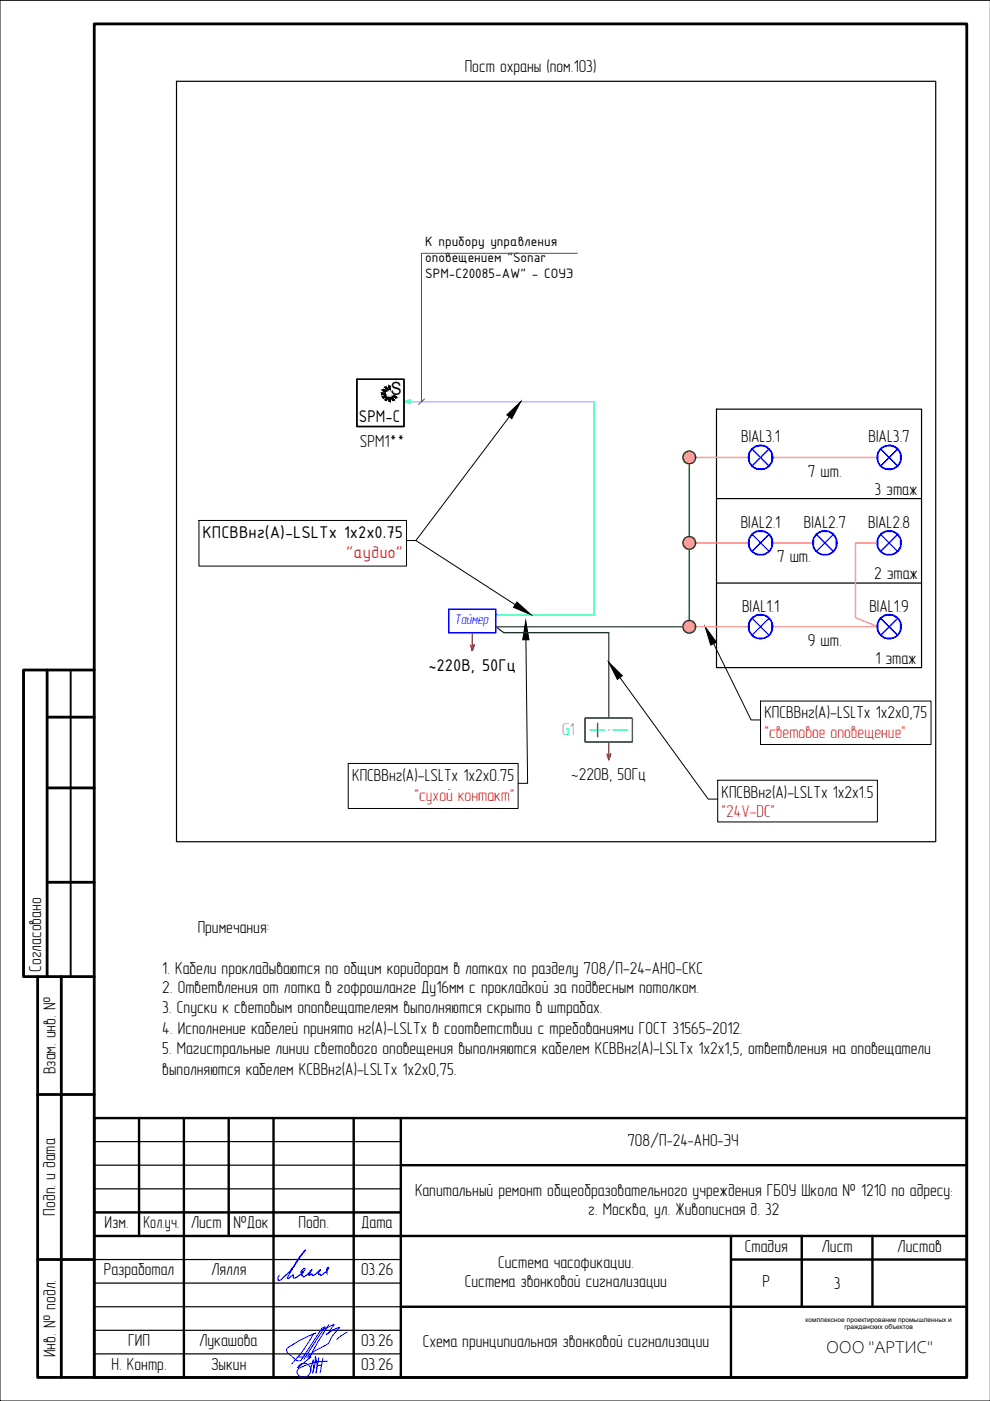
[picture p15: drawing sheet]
<svg xmlns="http://www.w3.org/2000/svg" width="210mm" height="297mm" viewBox="0 0 210 297" stroke-linecap="round" stroke-linejoin="round" font-family="sans-serif">
<defs><g id="words">
<g font-size="3.9">
<text x="76.1" y="89.5">SPM-С</text>
<text x="42.9" y="114.1">КПСВВнг(А)-LSLTx 1x2x0.75</text>
<text x="90.8" y="142.3">~220В, 50Гц</text>
</g>
<text font-size="3.9" fill="#f00" x="73.4" y="118.3">&quot;аудио&quot;</text>
<g font-size="3.8">
<text x="82.9" y="83.7">S</text>
<text x="175.1" y="286.9">ООО &quot;АРТИС&quot;</text>
</g>
<g font-size="3.7">
<text x="98.5" y="15.2">Пост охраны (пом.103)</text>
<text x="76.3" y="94.9">SPМ1**</text>
<text x="157.1" y="93.8">BIAL3.1</text>
<text x="184.1" y="93.8">BIAL3.7</text>
<text x="171.3" y="101.1">7 шт.</text>
<text x="185.4" y="104.9">3 этаж</text>
<text x="157.1" y="111.9">BIAL2.1</text>
<text x="170.4" y="111.9">BIAL2.7</text>
<text x="184.1" y="111.9">BIAL2.8</text>
<text x="164.8" y="119.2">7 шт.</text>
<text x="185.3" y="122.8">2 этаж</text>
<text x="157.3" y="129.7">BIAL1.1</text>
<text x="184.3" y="129.7">BIAL1.9</text>
<text x="171.3" y="137">9 шт.</text>
<text x="185.6" y="140.7">1 этаж</text>
<text x="162.1" y="152.3">КПСВВнг(А)-LSLTx 1x2x0,75</text>
<text x="74.7" y="165.6">КПСВВнг(А)-LSLTx 1x2x0.75</text>
<text x="121.1" y="165.5">~220В, 50Гц</text>
<text x="153" y="169.1">КПСВВнг(А)-LSLTx 1x2x1.5</text>
<text x="41.9" y="197.8">Примечания:</text>
<text x="8.7" y="206" transform="rotate(-90 8.7 206)">Согласовано</text>
<text x="34.4" y="206.5">1. Кабели прокладываются по общим коридорам в лотках по разделу 708/П-24-АНО-СКС</text>
<text x="34.4" y="210.6">2. Ответвления от лотка в гофрошланге Ду16мм с прокладкой за подвесным потолком.</text>
<text x="34.4" y="214.8">3. Спуски к световым опопвещателеям выполняются скрыто в штрабах.</text>
<text x="34.4" y="219.1">4. Исполнение кабелей принято нг(А)-LSLTx в соответствии с требованиями ГОСТ 31565-2012.</text>
<text x="11.7" y="227.8" transform="rotate(-90 11.7 227.8)">Взам. инв. №</text>
<text x="34.4" y="223.5">5. Магистральные линии светового оповещения выполняются кабелем КСВВнг(А)-LSLTx 1х2x1,5, ответвления на оповещатели</text>
<text x="34.4" y="227.8">выполняются кабелем КСВВнг(А)-LSLTx 1х2x0,75.</text>
<text x="133" y="243.1">708/П-24-АНО-ЭЧ</text>
<text x="11.7" y="257.7" transform="rotate(-90 11.7 257.7)">Подп. и дата</text>
<text x="88" y="253.5">Капитальный ремонт общеобразовательного учреждения ГБОУ Школа № 1210 по адресу:</text>
<text x="124.7" y="257.7">г. Москва, ул. Живописная д. 32</text>
<text x="22.2" y="260.4">Изм.</text>
<text x="30.4" y="260.4">Кол.уч.</text>
<text x="40.4" y="260.4">Лист</text>
<text x="49.5" y="260.4">№Док</text>
<text x="63.3" y="260.4">Подп.</text>
<text x="76.6" y="260.4">Дата</text>
<text x="105.6" y="268.7">Система часофикации.</text>
<text x="157.9" y="265.4">Стадия</text>
<text x="174.2" y="265.4">Лист</text>
<text x="190.2" y="265.4">Листов</text>
<text x="22" y="270.4">Разработал</text>
<text x="44.7" y="270.4">Лялля</text>
<text x="76.6" y="270.4">03.26</text>
<text x="98.6" y="272.9">Система звонковой сигнализации</text>
<text x="161.7" y="272.9">Р</text>
<text x="176.8" y="273.3">3</text>
<text x="11.7" y="287.7" transform="rotate(-90 11.7 287.7)">Инв. № подл.</text>
<text x="27.2" y="285.4">ГИП</text>
<text x="42.2" y="285.4">Лукашова</text>
<text x="76.6" y="285.4">03.26</text>
<text x="89.6" y="285.6">Схема принципиальная звонковой сигнализации</text>
<text x="23.6" y="290.5">Н. Контр.</text>
<text x="44.7" y="290.4">Зыкин</text>
<text x="76.6" y="290.4">03.26</text>
</g>
<text font-size="3.7" fill="#0f0" x="119.2" y="155.9">G1</text>
<g font-size="3.7" fill="#f00">
<text x="162.2" y="156.5">&quot;световое оповещение&quot;</text>
<text x="88" y="169.7">&quot;сухой контакт&quot;</text>
<text x="153.1" y="173.3">&quot;24V-DC&quot;</text>
</g>
<g font-size="3.1">
<text x="90.2" y="52.2">К прибору управления</text>
<text x="90.2" y="55.5">оповещением &quot;Sonar</text>
<text x="90.2" y="58.9">SPM-С20085-AW&quot; - СОУЭ</text>
</g>
<text font-size="3" fill="#00f" x="96.4" y="132.4">Таймер</text>
<g font-size="1.4">
<text x="170.8" y="280.2">комплексное проектирование промышленных и</text>
<text x="179" y="281.9">гражданских объектов</text>
</g>
</g></defs>
<path d="M20 5.1h185v286.9h-185zM10 152h10M10 142.1v65M20 142.1h-15v65h3M10 167.1h10M10 187.1h10M13 207.1v84.9M20 207.1h-12v84.9h12M8 232.1h12M8 267h12" fill="none" stroke="#000" stroke-width=".59"/>
<path d="M5 142.1v65M15 142.1v65" fill="none" stroke="#000" stroke-width=".4"/>
<!-- layer: 0 -->
<path d="M37.4 17.2h161v161.3h-161zM151.9 86.7h43.5v54.8h-43.5zM151.9 105.7h43.5M151.9 123.6h43.5" fill="none" stroke="#000" stroke-width=".25"/>
<path d="M100.1 134.1v3.8l.4-1.2-.4 1.2-.3-1.2M128.7 159.9l.4 1.2 .4-1.2-.4 1.2" fill="none" stroke="#f00" stroke-width=".3"/>
<path d="M87 84.8l-1.2 .4 1.2 .4-1.2-.4h40.2v45.2h-20.9" fill="none" stroke="#0ff" stroke-width=".3"/>
<path d="M122.4 53.7h-33v31.5M90 84.6l-1.2 1.2" fill="none" stroke="#545454" stroke-width=".21"/>
<path d="M107.5 88l2.9-2.8-1.9 3.6zM109.6 127.6l3 2.8-3.7-1.6zM111.5 131.6l.7 4h-1.4zM149.5 132.9l2.4 3.3-1.2 .6zM129.1 140.4l2.9 2.9-1.1 .7z" fill="#000" stroke="#000" stroke-width=".21"/>
<path d="M108 88.4l-19.8 26.2h-2M42.2 110.3h44v9.7h-44zM88.2 114.6l21 13.6M111.5 135.6l.4 30.5h-2M151.3 136.5l8 16.1h1.9M131.4 143.6l18.8 25.8h2M161.2 148.6h36.2v9.2h-36.2zM73.8 161.9h36.1v9.5h-36.1zM152.2 165.4h33.8v8.9h-33.8z" fill="none" stroke="#000" stroke-width=".21"/>
<g fill="none" stroke="#000" stroke-width=".51">
<path d="M20 237.1h185v54.9h-185zM29.5 237.1v25M39 237.1v54.9M48.5 237.1v25M58 237.1v54.9M75 237.1v54.9M85 237.1v54.9M20 257.1h65M85 247h120M20 262.1h185M85 277.1h120M155 262.1v29.9"/>
<path d="M155 267h50M170 262.1v15M185 262.1v15"/>
</g>
<path d="M20 257.1h65M20 252.1h65M20 247h65M20 242h65M20 277.1h185M20 272h65M20 267h65M20 287h65M20 282.1h65" fill="none" stroke="#000" stroke-width=".25"/>
<path d="M69.4 270.1l-.1-.2a.75 .75 0 0 1 .4-1.2 2.77 2.77 0 0 1-1.8 1.6 .24 .24 0 0 0-.1-.2 .24 .24 0 0 0-.3 .1v-.2l.5-.8-.9 .8a.63 .63 0 0 1-.9 .4 .25 .25 0 0 0-.2-.3 .25 .25 0 0 0-.3 .2l-.2 .1v-.1l.7-1.1-.3 .3a2.13 2.13 0 0 1-1.7 1.1l-.1-.3-.2 .1v-.1l.4-.6-.4 .2a.93 .93 0 0 1 .8-.9 4.4 4.4 0 0 1-2.1 1.9 .36 .36 0 0 1-.5-.1 .36 .36 0 0 1 .1-.5l-1 .8-.2-.2a29.7 29.7 0 0 1 3.7-5.9 30.8 30.8 0 0 1-5 6.3l-.4 .2-.3-.1-.1-.4 .3-.6" fill="none" stroke="#00f" stroke-width=".25"/>
<path d="M63 287.7h3l-2.9 2.3a1.47 1.47 0 0 1 2.5-.4 1.47 1.47 0 0 1-.8 2.4 1.3 1.3 0 0 1-1.8-1.4l.7-.7M67.3 289.5h.9M67.6 287.9l-.6 3.2 .2-1.7-.3-1.8-.1 1.8-.5 1.7a5.2 5.2 0 0 0 .1-2.8l-.5 2.5M68.2 281.6l.7-.3-4.4 6.8M68.3 281.6l-4.5 6.9-.9-.1-1.7-1.3a.83 .83 0 0 1-.4-.8 .83 .83 0 0 1 .4-.7l2.2-1.3 3.5-1.7-.6 .4-2.1 3.4-2.3 2.8M68.3 282l2.5-1.2-.8 1.3-.8 .9 1.3-.9 1.4-.7-.7 1a6.2 6.2 0 0 0-1.5 2.4l-1.2 .7a10.6 10.6 0 0 0-3.2 2.1M68.5 287.9l-.6 3.2M69.4 288.6a11.7 11.7 0 0 0-5.7 1.4M69.7 280.8l-2.2 3.6-2 3.7M73.6 282.5l-1.2 .7-1 .8" fill="none" stroke="#00f" stroke-width=".21"/>
<path d="M161.2 97h27.3M161.2 115.1h11.3M188.5 132.9h-27.3" fill="none" stroke="#ff7f7f" stroke-width=".3"/>
<path d="M146.1 97v35.9h-41l1.7 1.2h22.3v18.2" fill="none" stroke="#136734" stroke-width=".3"/>
<!-- layer: 0 -->
<path d="M129.1 157.3v3.8" fill="none" stroke="#f00" stroke-width=".3"/>
<path d="M146.1 97h12.6M146.1 115.1h12.8M185.9 115.1h-4.5v15.9l4.7 1.9M158.7 132.9h-12.6" fill="none" stroke="#ff7f7f" stroke-width=".3"/>
<path d="M75.7 80.4v10" fill="none" stroke="#fff" stroke-width=".21"/>
<path d="M75.7 80.4h10v10zM75.7 80.4v10h10z" fill="#fff" stroke="#fff" stroke-width=".21"/>
<path d="M75.7 80.4h10v10h-10zM81 83.3h.7v.3h-.7zM81.2 84.1l.5-.3 .2 .2-.6 .4zM81.3 82.6l.6 .3-.2 .2-.5-.3zM81.7 82.2l.2-.2 .3 .6-.2 .1zM82 84.2l.2 .1-.3 .6-.2-.1zM82.5 81.9h.2v.6h-.2zM82.5 84.4h.2v.7h-.2zM82.9 84.3l.3-.1 .3 .6-.2 .1zM83.5 83.8l.5 .3-.1 .3-.6-.4z" fill="none" stroke="#000" stroke-width=".3"/>
<g fill="#000" stroke="#000" stroke-width=".21">
<path d="M81.2 82.8l.7 .1zM81.7 82.2h.3l.2 .4zM81.7 84.8h.3l-.1 .1zM81.3 84l.4-.2 .2 .2zM81.7 82.2l.2-.2 .1 .2zM82 84.2l.2 .1h-.3zM82.9 84.3h.3l.3 .5zM82.9 84.3l.3-.1v.1zM83.5 83.8l.3 .2h-.5zM83.5 84.1l.4 .2zM83.5 84.1h.5l-.1 .2z"/>
<path d="M81.2 82.8l.7 .1zM81.3 82.9h.6l-.2 .2z"/>
<path d="M81.3 82.6l.4 .2zM81.3 82.6l.4 .2h-.5z"/>
<path d="M81 83.3l.7 .3v-.3zM81 83.3l.7 .3h-.7z"/>
<path d="M81.2 84.1l.1 .2 .4-.2zM81.2 84.1l.1 .2z"/>
<path d="M81.7 82.2l.2 .4h.3zM81.9 82.6h.3l-.2 .1z"/>
<path d="M81.3 84h.6zM81.2 84.1h.5z"/>
<path d="M81.9 84.3l.1 .5 .2-.5zM81.9 84.3l.1 .5h-.3z"/>
<path d="M82.5 81.9l.2 .6v-.6zM82.5 81.9l.2 .6h-.2z"/>
<path d="M82.5 84.4l.2 .7v-.7zM82.5 84.4l.2 .7h-.2z"/>
<path d="M82.9 84.3l.3 .5h.3zM83.2 84.8h.3l-.2 .1z"/>
<path d="M83.3 84l.7 .1zM83.3 84l.7 .1z"/>
</g>
<path d="M124.1 152.3v5M134.1 152.3v5" fill="none" stroke="#fff" stroke-width=".21"/>
<g fill="#fff" stroke="#fff" stroke-width=".21">
<path d="M124.1 152.3l10 5h-10zM124.1 152.3l10 5v-5z"/>
<path d="M124.1 157.3h10v-5zM124.1 152.3h10l-10 5z"/>
</g>
<path d="M124.1 152.3h10v5h-10zM124.1 152.3h10v5h-10v-5h10v5h-10zM125.1 154.8h3M126.7 153.3v3M130 154.8h3" fill="none" stroke="#0f0" stroke-width=".3"/>
<path d="M129.1 154.8h.1" fill="none" stroke="#0f0" stroke-width=".21"/>
<path d="M95.1 129.1h10v5h-10z" fill="none" stroke="#00f" stroke-width=".3"/>
<g fill="#fff" stroke="#fff" stroke-width=".21">
<path d="M158.9 133.8l4.8-1.8v1.7zM158.9 133.8l4.2 .9 .6-1zM158.9 133.8l4.2 .9h-3.7zM159.4 134.7l2.7 .6 1-.6zM159.4 134.7l2.7 .6h-1.6z"/>
<path d="M159.4 131.1l1-.6h1.7zM159.4 131.1h3.7l-1-.6zM159.4 131.1h3.7l-4.3 .9zM158.8 132h4.9l-.6-.9zM158.8 132h4.9l-4.8 1.8z"/>
<path d="M158.9 116l4.8-1.7v1.7zM158.9 116l4.2 .9 .6-.9zM158.9 116l4.2 .9h-3.7zM159.4 116.9l2.7 .6 1-.6zM159.4 116.9l2.7 .6h-1.6z"/>
<path d="M159.4 113.3l1-.6h1.7zM159.4 113.3h3.7l-1-.6zM159.4 113.3h3.7l-4.3 .9zM158.8 114.2l4.9 .1-.6-1zM158.8 114.2l4.9 .1-4.8 1.7z"/>
<path d="M158.9 97.9l4.8-1.8v1.8zM158.9 97.9l4.2 .9 .6-.9zM158.9 97.9l4.2 .9h-3.7zM159.4 98.8l2.7 .6 1-.6zM159.4 98.8l2.7 .6h-1.6z"/>
<path d="M159.4 95.2l1-.6h1.7zM159.4 95.2h3.7l-1-.6zM159.4 95.2h3.7l-4.3 .9zM158.8 96.1h4.9l-.6-.9zM158.8 96.1h4.9l-4.8 1.8z"/>
<path d="M186.1 97.9l4.8-1.8v1.8zM186.1 97.9l4.2 .9 .6-.9zM186.1 97.9l4.2 .9h-3.6zM186.7 98.8l2.6 .6 1-.6zM186.7 98.8l2.6 .6h-1.6z"/>
<path d="M186.7 95.2l1-.6h1.6zM186.7 95.2h3.6l-1-.6zM186.7 95.2h3.6l-4.2 .9zM186.1 96.1h4.8l-.6-.9zM186.1 96.1h4.8l-4.8 1.8z"/>
<path d="M172.5 116l4.8-1.7v1.7zM172.5 116l4.2 .9 .6-.9zM172.5 116l4.2 .9h-3.6zM173.1 116.9l2.6 .6 1-.6zM173.1 116.9l2.6 .6h-1.6z"/>
<path d="M173.1 113.3l1-.6h1.6zM173.1 113.3h3.6l-1-.6zM173.1 113.3h3.6l-4.2 .9zM172.5 114.2l4.8 .1-.6-1zM172.5 114.2l4.8 .1-4.8 1.7z"/>
<path d="M186.1 133.8l4.8-1.8v1.7zM186.1 133.8l4.2 .9 .6-1zM186.1 133.8l4.2 .9h-3.6zM186.7 134.7l2.6 .6 1-.6zM186.7 134.7l2.6 .6h-1.6z"/>
<path d="M186.7 131.1l1-.6h1.6zM186.7 131.1h3.6l-1-.6zM186.7 131.1h3.6l-4.2 .9zM186.1 132h4.8l-.6-.9zM186.1 132h4.8l-4.8 1.8z"/>
<path d="M186.1 116l4.8-1.7v1.7zM186.1 116l4.2 .9 .6-.9zM186.1 116l4.2 .9h-3.6zM186.7 116.9l2.6 .6 1-.6zM186.7 116.9l2.6 .6h-1.6z"/>
<path d="M186.7 113.3l1-.6h1.6zM186.7 113.3h3.6l-1-.6zM186.7 113.3h3.6l-4.2 .9zM186.1 114.2l4.8 .1-.6-1zM186.1 114.2l4.8 .1-4.8 1.7z"/>
</g>
<path d="M160.4 94.6h1.7M187.7 94.6h1.6M160.4 112.7h1.7M174.1 112.7h1.6M187.7 112.7h1.6M160.4 130.5h1.7M187.7 130.5h1.6" fill="none" stroke="#fff" stroke-width=".21"/>
<g fill="none" stroke="#00f" stroke-width=".3">
<path d="M159.4 95.2l3.7 3.6M163.1 95.2l-3.7 3.6M186.7 95.2l3.6 3.6M190.3 95.2l-3.6 3.6M159.4 113.3l3.7 3.6M163.1 113.3l-3.7 3.6M173.1 113.3l3.6 3.6M176.7 113.3l-3.6 3.6M186.7 113.3l3.6 3.6M190.3 113.3l-3.6 3.6M159.4 131.1l3.7 3.6M163.1 131.1l-3.7 3.6"/>
<path d="M186.7 131.1l3.6 3.6M190.3 131.1l-3.6 3.6"/>
<circle cx="161.2" cy="97" r="2.57"/>
<circle cx="161.3" cy="97" r="2.57"/>
<circle cx="188.5" cy="97" r="2.56"/>
<circle cx="188.5" cy="97" r="2.57"/>
<circle cx="161.2" cy="115.1" r="2.56"/>
<circle cx="161.3" cy="115.1" r="2.57"/>
<circle cx="174.9" cy="115.1" r="2.57"/>
<circle cx="174.9" cy="115.1" r="2.56"/>
<circle cx="188.5" cy="115.1" r="2.55"/>
<circle cx="188.5" cy="115.1" r="2.57"/>
<circle cx="161.2" cy="132.9" r="2.56"/>
<circle cx="161.3" cy="132.9" r="2.57"/>
<circle cx="188.5" cy="132.9" r="2.55"/>
<circle cx="188.5" cy="132.9" r="2.57"/>
</g>
<g fill="#ff7f7f" stroke="#ff7f7f" stroke-width=".21">
<path d="M146 131.5l.5 .1zM145.8 131.6h.7z"/>
<path d="M145.8 131.6l.9 .1zM145.5 131.7h1.2z"/>
<path d="M145.5 131.7l1.4 .1-.2-.1zM145.3 131.8l.2-.1 1.4 .1z"/>
<path d="M145.3 131.8l1.8 .2-.2-.2zM145.1 132l.2-.2 1.8 .2z"/>
<path d="M145.1 132l2.2 .2-.2-.2zM145.1 132l2.2 .2h-2.3z"/>
<path d="M145 132.2l2.4 .2-.1-.2zM145 132.2l2.4 .2h-2.5z"/>
<path d="M144.9 132.4l2.6 .2-.1-.2zM144.9 132.4l2.6 .2h-2.7z"/>
<path d="M144.8 132.6l2.7 .3v-.3zM144.8 132.6l2.7 .3h-2.7z"/>
<path d="M144.8 132.9l2.7 .2v-.2zM144.8 132.9l2.7 .2h-2.7z"/>
<path d="M144.8 133.1l2.6 .3 .1-.3zM144.8 133.1l2.6 .3h-2.5z"/>
<path d="M144.9 133.4l2.4 .2 .1-.2zM144.9 133.4l2.4 .2h-2.3z"/>
<path d="M145 133.6l2.1 .2 .2-.2zM145 133.6l2.1 .2h-2z"/>
<path d="M145.1 133.8l1.8 .1 .2-.1zM145.1 133.8l1.8 .1h-1.6z"/>
<path d="M145.3 133.9l1.4 .2 .2-.2zM145.3 133.9l1.4 .2h-1.2z"/>
<path d="M145.5 134.1h1.2zM145.5 134.1l1 .1z"/>
<path d="M145.8 134.2h.7zM145.8 134.2h.5z"/>
<path d="M146 113.8h.5zM145.8 113.8h.7z"/>
<path d="M145.8 113.8l.9 .1zM145.5 113.9h1.2z"/>
<path d="M145.5 113.9l1.4 .1-.2-.1zM145.3 114l.2-.1 1.4 .1z"/>
<path d="M145.3 114l1.8 .2-.2-.2zM145.1 114.2l.2-.2 1.8 .2z"/>
<path d="M145.1 114.2l2.2 .2-.2-.2zM145.1 114.2l2.2 .2h-2.3z"/>
<path d="M145 114.4l2.4 .2-.1-.2zM145 114.4l2.4 .2h-2.5z"/>
<path d="M144.9 114.6l2.6 .3-.1-.3zM144.9 114.6l2.6 .3h-2.7z"/>
<path d="M144.8 114.9l2.7 .2v-.2zM144.8 114.9l2.7 .2h-2.7z"/>
<path d="M144.8 115.1l2.7 .3v-.3zM144.8 115.1l2.7 .3h-2.7z"/>
<path d="M144.8 115.4l2.6 .2 .1-.2zM144.8 115.4l2.6 .2h-2.5z"/>
<path d="M144.9 115.6l2.4 .2 .1-.2zM144.9 115.6l2.4 .2h-2.3z"/>
<path d="M145 115.8l2.1 .2 .2-.2zM145 115.8l2.1 .2h-2z"/>
<path d="M145.1 116l1.8 .2 .2-.2zM145.1 116l1.8 .2h-1.6z"/>
<path d="M145.3 116.2l1.4 .1 .2-.1zM145.3 116.2l1.4 .1h-1.2z"/>
<path d="M145.5 116.3h1.2zM145.5 116.3l1 .1z"/>
<path d="M145.8 116.4h.7zM145.8 116.4h.5z"/>
<path d="M146 95.7h.5zM145.8 95.7h.7z"/>
<path d="M145.8 95.7l.9 .1zM145.5 95.8h1.2z"/>
<path d="M145.5 95.8l1.4 .1-.2-.1zM145.3 95.9l.2-.1 1.4 .1z"/>
<path d="M145.3 95.9l1.8 .2-.2-.2zM145.1 96.1l.2-.2 1.8 .2z"/>
<path d="M145.1 96.1l2.2 .2-.2-.2zM145.1 96.1l2.2 .2h-2.3z"/>
<path d="M145 96.3l2.4 .2-.1-.2zM145 96.3l2.4 .2h-2.5z"/>
<path d="M144.9 96.5l2.6 .2-.1-.2zM144.9 96.5l2.6 .2h-2.7z"/>
<path d="M144.8 96.7l2.7 .3v-.3zM144.8 96.7l2.7 .3h-2.7z"/>
<path d="M144.8 97l2.7 .2v-.2zM144.8 97l2.7 .2h-2.7z"/>
<path d="M144.8 97.2l2.6 .3 .1-.3zM144.8 97.2l2.6 .3h-2.5z"/>
<path d="M144.9 97.5l2.4 .2 .1-.2zM144.9 97.5l2.4 .2h-2.3z"/>
<path d="M145 97.7l2.1 .2 .2-.2zM145 97.7l2.1 .2h-2z"/>
<path d="M145.1 97.9l1.8 .2 .2-.2zM145.1 97.9l1.8 .2h-1.6z"/>
<path d="M145.3 98.1l1.4 .1 .2-.1zM145.3 98.1l1.4 .1h-1.2z"/>
<path d="M145.5 98.2h1.2zM145.5 98.2l1 .1z"/>
<path d="M145.8 98.3h.7zM145.8 98.3h.5z"/>
</g>
<g fill="none" stroke="#136734" stroke-width=".3">
<circle cx="146.1" cy="97" r="1.34"/>
<circle cx="146.1" cy="115.1" r="1.34"/>
<circle cx="146.1" cy="132.9" r="1.34"/>
</g>
<!-- layer: G-ANOTVPRT_T -->
<path d="M210 .1h-210v296.9h210" fill="none" stroke="#000" stroke-width=".21"/>
<use href="#words"/>
</svg>
